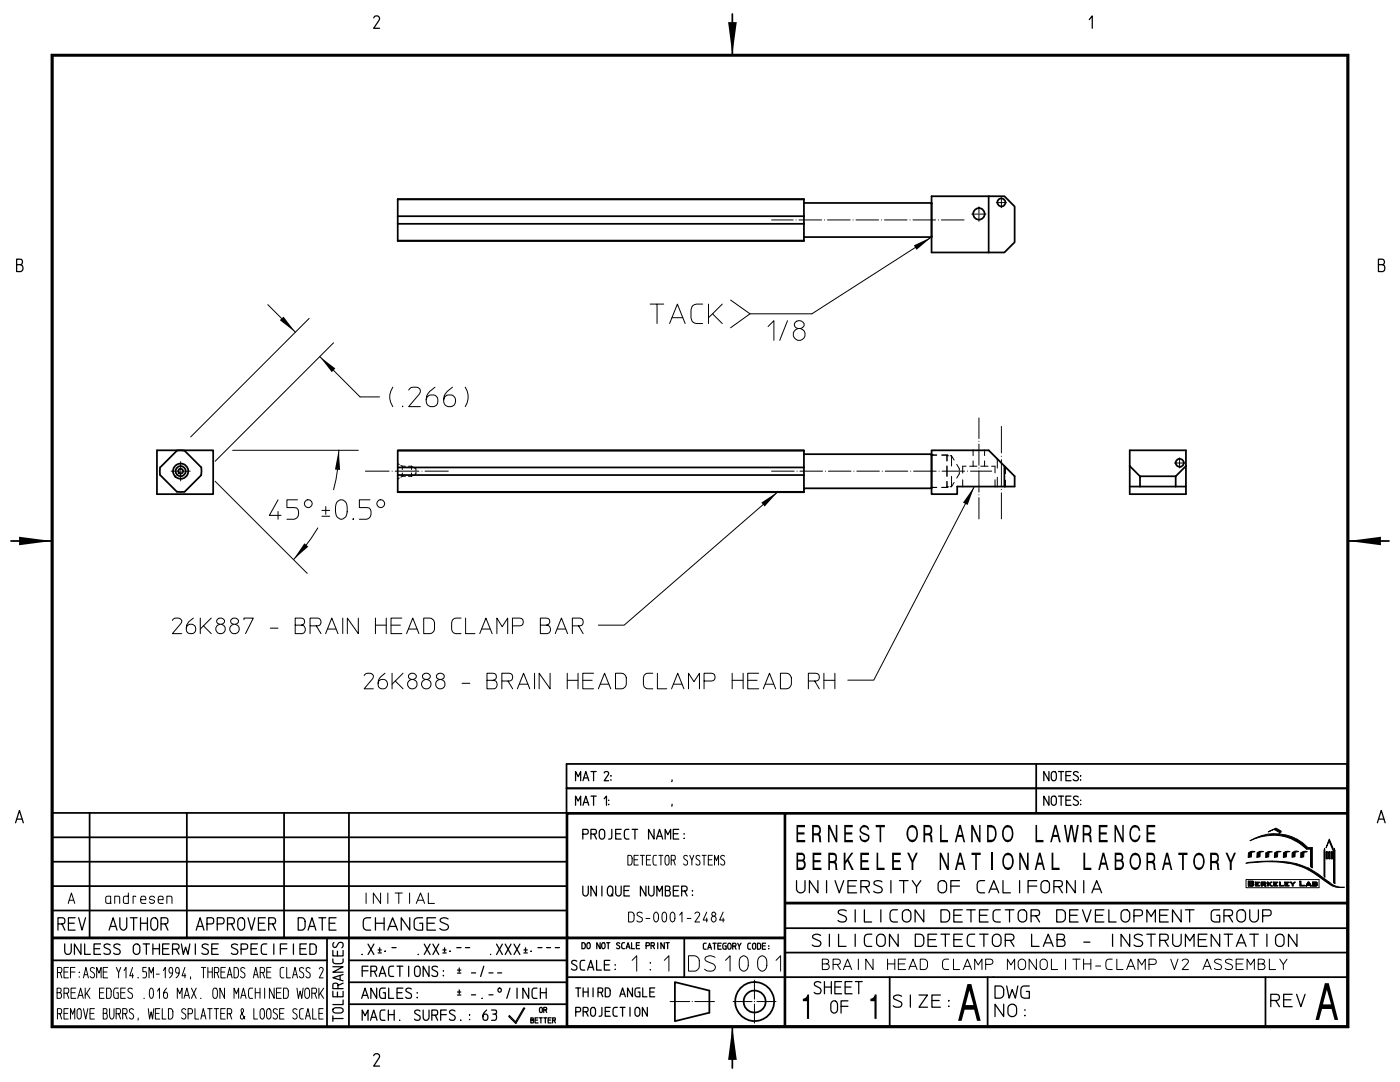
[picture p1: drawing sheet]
<svg xmlns="http://www.w3.org/2000/svg" width="279mm" height="216mm" viewBox="0 0 279 216" stroke-linecap="round" stroke-linejoin="round" font-family="sans-serif">
<g fill="#000">
<path d="M145.3 4.4h1.7l-.8 6.5z" fill-rule="evenodd"/>
<path d="M182.4 49l3.5-1.7-3 2.5z" fill-rule="evenodd"/>
<path d="M55.8 63.9l.8-.7 2.3 3.1z" fill-rule="evenodd"/>
<path d="M63.8 71.2l3.1 2.3-.7 .8z" fill-rule="evenodd"/>
<path d="M67.6 89.9l.3 3.9-1-.1z" fill-rule="evenodd"/>
<path d="M151.9 100.3l3.3-2.2-2.6 3z" fill-rule="evenodd"/>
<path d="M194.5 97.1l-1.4 3.7-.9-.5z" fill-rule="evenodd"/>
<path d="M3.8 107.1l6.5 .8-6.5 .9z" fill-rule="evenodd"/>
<path d="M60.7 108.4l.8 .7-2.9 2.6z" fill-rule="evenodd"/>
<path d="M269.1 107.9l6.5-.8v1.7z" fill-rule="evenodd"/>
<path d="M159 170.1v3.5h1.1a1.32 1.32 0 0 0 .4-2 1.01 1.01 0 0 0-.4-1.5zM159.3 171.9v1.2h.8a.65 .65 0 0 0 .4-.6 .65 .65 0 0 0-.4-.6zM159.3 170.6v.9h.8a.49 .49 0 0 0 .3-.4 .49 .49 0 0 0-.3-.5z" fill-rule="evenodd"/>
<path d="M159 164.6h1.7v.5h-1.4v1h1.2v.4h-1.2v1.1h1.4v.5h-1.7z" fill-rule="evenodd"/>
<path d="M162.4 165.1v1.2h.6a.61 .61 0 0 0 .5-.6 .61 .61 0 0 0-.5-.6zM162.1 164.6h1a1.09 1.09 0 0 1 .4 1.9l.3 .4 .1 1.2h-.4l-.1-.7a.51 .51 0 0 0-.4-.7h-.6v1.4h-.3z" fill-rule="evenodd"/>
<path d="M162.2 170.1h1.7v.5h-1.4v1h1.3v.4h-1.3v1.1h1.4v.5h-1.7z" fill-rule="evenodd"/>
<path d="M165.2 164.6h.4l1.2 2.7v-2.7h.3v3.5h-.3l-1.2-2.7v2.7h-.4z" fill-rule="evenodd"/>
<path d="M165.6 170.6v1.2h.7a.62 .62 0 0 0 .4-.6 .62 .62 0 0 0-.4-.6zM165.3 170.1h1a1.09 1.09 0 0 1 .4 1.9l.3 .4 .1 1.2h-.3l-.1-.9a.43 .43 0 0 0-.5-.5h-.6v1.4h-.3z" fill-rule="evenodd"/>
<path d="M168.5 164.6h1.7v.5h-1.4v1h1.3v.4h-1.3v1.1h1.4v.5h-1.7z" fill-rule="evenodd"/>
<path d="M168.4 170.1h.3v1.7l1.2-1.7h.4l-1 1.4 1.1 2.1h-.4l-.9-1.8-.4 .6v1.2h-.3z" fill-rule="evenodd"/>
<path d="M171.9 164.9a.93 .93 0 0 1 1-.2 .93 .93 0 0 1 .6 .9h-.4a.64 .64 0 0 0-.7-.5 .64 .64 0 0 0-.5 .8l.9 .4a.87 .87 0 0 1 .7 1.1 .87 .87 0 0 1-1.2 .6l-.5-.3-.2-.3-.1-.6h.3a.71 .71 0 0 0 .6 .8 .71 .71 0 0 0 .8-.7l-.7-.3a.96 .96 0 0 1-.9-.7 .96 .96 0 0 1 .3-1z" fill-rule="evenodd"/>
<path d="M171.7 170.1h1.7v.5h-1.4v1h1.3v.4h-1.3v1.1h1.5v.5h-1.8z" fill-rule="evenodd"/>
<path d="M174.9 170.1h.4v3h1.2v.5h-1.6z" fill-rule="evenodd"/>
<path d="M174.8 164.6h1.8v.5h-.7v3h-.4v-3h-.7z" fill-rule="evenodd"/>
<path d="M178 170.1h1.8v.5h-1.4v1h1.2v.4h-1.2v1.1h1.4v.5h-1.8z" fill-rule="evenodd"/>
<path d="M181.6 164.7a2.08 2.08 0 0 0 .2 3.3 1.04 1.04 0 0 0 1.3-.9 1.88 1.88 0 0 0-1-2.5zM181.6 165.2a1.74 1.74 0 0 0 .2 2.3 .86 .86 0 0 0 1.1-1 1.01 1.01 0 0 0-.9-1.4z" fill-rule="evenodd"/>
<path d="M181 170.1h.4l.7 1.6 .7-1.6h.4l-.9 2v1.5h-.4v-1.5z" fill-rule="evenodd"/>
<path d="M184.6 165.1v1.2h.7a.62 .62 0 0 0 .4-.6 .62 .62 0 0 0-.4-.6zM184.3 164.6h1a1.09 1.09 0 0 1 .4 1.9l.3 .4 .2 1.2h-.4l-.1-.7a.51 .51 0 0 0-.5-.7h-.6v1.4h-.3z" fill-rule="evenodd"/>
<path d="M187.5 170.1h.4l1.2 2.7v-2.7h.3v3.5h-.3l-1.3-2.7v2.7h-.3z" fill-rule="evenodd"/>
<path d="M187.6 164.6h.3v3h1.3v.5h-1.6z" fill-rule="evenodd"/>
<path d="M191.4 164.6l-.9 3.5h.4l.2-1.1h.9l.3 1.1h.3l-.8-3.5zM191.6 165.2l-.4 1.4h.8z" fill-rule="evenodd"/>
<path d="M191.5 170.1l-.9 3.5h.3l.3-1.1h.9l.3 1.1h.3l-.9-3.5zM191.6 170.7l-.3 1.4h.7z" fill-rule="evenodd"/>
<path d="M193.8 164.6h.4l1.2 2.7v-2.7h.3v3.5h-.3l-1.3-2.7v2.7h-.3z" fill-rule="evenodd"/>
<path d="M193.9 170.1h1.8v.5h-.8v3h-.3v-3h-.7z" fill-rule="evenodd"/>
<path d="M197 164.6v3.5a1.64 1.64 0 0 0 1.4-.3 2.26 2.26 0 0 0-.2-3.1zM197.3 165.1v2.5a1.04 1.04 0 0 0 1.1-.3 1.04 1.04 0 0 0 .2-1.1 .97 .97 0 0 0-1.3-1.1z" fill-rule="evenodd"/>
<path d="M200.6 164.7a2.14 2.14 0 0 0 .2 3.3 1.04 1.04 0 0 0 1.3-.9 1.88 1.88 0 0 0-.9-2.5zM200.7 165.2a1.74 1.74 0 0 0 .1 2.3 .76 .76 0 0 0 1.1-.7 1.41 1.41 0 0 0-.5-1.7z" fill-rule="evenodd"/>
<path d="M200.6 170.4a2.12 2.12 0 0 0 .3 3.1 .99 .99 0 0 0 1.3-.8 1.91 1.91 0 0 0-.9-2.6zM200.7 170.7a1.7 1.7 0 0 0 .2 2.4 .83 .83 0 0 0 .9-.2 .83 .83 0 0 0 .2-.9 1.01 1.01 0 0 0-.9-1.4z" fill-rule="evenodd"/>
<path d="M203.4 170.1h.3l1.3 2.7v-2.7h.3v3.5h-.4l-1.2-2.7v2.7h-.3z" fill-rule="evenodd"/>
<path d="M206.7 164.6h.3v3h1.2v.5h-1.5z" fill-rule="evenodd"/>
<path d="M207.3 170.1l-.8 3.5h.3l.3-1.1h.9l.2 1.1h.4l-.9-3.5zM207.5 170.7l-.3 1.4h.7z" fill-rule="evenodd"/>
<path d="M209.9 170.1h.3v3h1.3v.5h-1.6z" fill-rule="evenodd"/>
<path d="M210.5 164.6l-.9 3.5h.3l.3-1.1h.9l.2 1.1h.4l-.9-3.5zM210.6 165.2l-.3 1.4h.7z" fill-rule="evenodd"/>
<path d="M212.3 164.6h.4l.4 2.7 .5-2.7h.4l.5 2.7 .4-2.7h.4l-.6 3.5h-.4l-.5-3-.5 3h-.4z" fill-rule="evenodd"/>
<path d="M216.2 170.1h.4v3h1.2v.5h-1.6z" fill-rule="evenodd"/>
<path d="M216.4 165.1v1.2h.6a.62 .62 0 0 0 .5-.6 .62 .62 0 0 0-.5-.6zM216.1 164.6h1a1.09 1.09 0 0 1 .4 1.9l.3 .4 .1 1.2h-.4l-.1-1.2-.4-.2h-.6v1.4h-.3z" fill-rule="evenodd"/>
<path d="M220 170.1l-.8 3.5h.3l.3-1.1h.9l.2 1.1h.4l-.9-3.5zM220.2 170.7l-.3 1.4h.7z" fill-rule="evenodd"/>
<path d="M219.3 164.6h1.7v.5h-1.4v1h1.3v.4h-1.3v1.1h1.5v.5h-1.8z" fill-rule="evenodd"/>
<path d="M222.4 164.6h.3l1.3 2.7v-2.7h.3v3.5h-.4l-1.2-2.7v2.7h-.3z" fill-rule="evenodd"/>
<path d="M222.5 170.1v3.5h1.1a1.26 1.26 0 0 0 .4-2 1.01 1.01 0 0 0-.4-1.5zM222.8 171.9v1.2h.8a.63 .63 0 0 0 .4-.6 .63 .63 0 0 0-.4-.6zM222.8 170.6v.9h.8a.49 .49 0 0 0 .3-.4 .49 .49 0 0 0-.3-.5z" fill-rule="evenodd"/>
<path d="M226 170.4a2.12 2.12 0 0 0 .3 3.1 .99 .99 0 0 0 1.3-.8 1.91 1.91 0 0 0-.9-2.6zM226.1 170.7a1.65 1.65 0 0 0 .2 2.4 .83 .83 0 0 0 .9-.2 .83 .83 0 0 0 .2-.9 1.01 1.01 0 0 0-.9-1.4z" fill-rule="evenodd"/>
<path d="M226 164.7a1.07 1.07 0 0 1 1.6 1l-.3 .1a.76 .76 0 0 0-.9-.7 .76 .76 0 0 0-.7 .8 1.48 1.48 0 0 0 .5 1.6 .77 .77 0 0 0 1.1-.8h.3a1.16 1.16 0 0 1-1.4 1.3 2.14 2.14 0 0 1-.2-3.3z" fill-rule="evenodd"/>
<path d="M229.1 170.6v1.2h.7a.61 .61 0 0 0 .5-.6 .61 .61 0 0 0-.5-.6zM228.8 170.1h1.1a1.13 1.13 0 0 1 .4 1.9l.2 .4 .2 1.2h-.4l-.1-.9a.42 .42 0 0 0-.5-.5h-.6v1.4h-.3z" fill-rule="evenodd"/>
<path d="M228.8 164.6h1.7v.5h-1.3v1h1.2v.4h-1.2v1.1h1.4v.5h-1.8z" fill-rule="evenodd"/>
<path d="M232.7 170.1l-.8 3.5h.3l.3-1.1h.9l.2 1.1h.4l-.9-3.5zM232.9 170.7l-.3 1.4h.7z" fill-rule="evenodd"/>
<path d="M235.2 170.1h1.8v.5h-.7v3h-.4v-3h-.7z" fill-rule="evenodd"/>
<path d="M238.7 170.4a2.12 2.12 0 0 0 .3 3.1 .99 .99 0 0 0 1.3-.8 2.22 2.22 0 0 0-.6-2.4l-.5-.2zM238.8 170.7a1.74 1.74 0 0 0 .2 2.4 .94 .94 0 0 0 1-.4 .94 .94 0 0 0 .1-1 .84 .84 0 0 0-.3-.9 .84 .84 0 0 0-1-.1z" fill-rule="evenodd"/>
<path d="M241.9 170.6v1.2h.6a.61 .61 0 0 0 .5-.6 .61 .61 0 0 0-.5-.6zM241.5 170.1h1.1a1.09 1.09 0 0 1 .4 1.9 1.15 1.15 0 0 1 .3 1.2l.1 .4h-.4l-.1-.7a.51 .51 0 0 0-.5-.7h-.5v1.4h-.4z" fill-rule="evenodd"/>
<path d="M244.6 170.1h.4l.6 1.6 .7-1.6h.4l-.9 2v1.5h-.4v-1.5z" fill-rule="evenodd"/>
<path d="M249.2 170.2a1.03 1.03 0 0 1 1.2-.2l-.6 .1-.1 .9-.6 .1z" fill-rule="evenodd"/>
<path d="M250.5 176h.9v.1h-.7v.2h.4v.2h-.4v.2h.7v.1h-.9z" fill-rule="evenodd"/>
<path d="M251 170l.7-.2 .4 .1-.6 .1v1l-.7 .1z" fill-rule="evenodd"/>
<path d="M252.6 170.2a1.2 1.2 0 0 1 1.3-.2l-.6 .1-.1 .9-.6 .1z" fill-rule="evenodd"/>
<path d="M252.9 176h.3v.3l.4-.3h.3l-.6 .4 .7 .4h-.4l-.4-.3v.3h-.3z" fill-rule="evenodd"/>
<path d="M254.2 176h.8v.1h-.6v.2h.3v.2h-.3v.2h.6v.1h-.8z" fill-rule="evenodd"/>
<path d="M255.3 176h.3v.7h.6v.1h-.9z" fill-rule="evenodd"/>
<path d="M254.4 170.2a1.08 1.08 0 0 1 1.2-.3l-.6 .1v1l-.7 .1z" fill-rule="evenodd"/>
<path d="M253.1 166l1.5-.8 1.1 .6v.3l-.4 .2v-.2l-1.1-.6z" fill-rule="evenodd"/>
<path d="M256.4 176h.9v.1h-.7v.2h.4v.2h-.4v.2h.7v.1h-.9z" fill-rule="evenodd"/>
<path d="M256.2 170.2a1.12 1.12 0 0 1 1.2-.3l-.6 .1-.1 1-.6 .1z" fill-rule="evenodd"/>
<path d="M257.5 176h.2l.3 .3 .3-.3h.2l-.4 .5v.3h-.2v-.3z" fill-rule="evenodd"/>
<path d="M249.5 167.7a9.3 9.3 0 0 1 11.5 1.4h.9v4.1l-.4-.3v-3.5h-.8a9.5 9.5 0 0 0-11.2-1.7z" fill-rule="evenodd"/>
<path d="M257.9 170.1a1.2 1.2 0 0 1 1.2-.2l-.6 .1-.1 1-.6 .1z" fill-rule="evenodd"/>
<path d="M259.4 175.8h.2v.8h.7v.2h-.9z" fill-rule="evenodd"/>
<path d="M259.6 170.2a1.05 1.05 0 0 1 1.2-.2l-.6 .1v.9l-.6 .1z" fill-rule="evenodd"/>
<path d="M248.7 172.3a21.7 21.7 0 0 1 12 .8 22.7 22.7 0 0 1 4.9 3.3 4.4 4.4 0 0 0 2.7 .7 4.5 4.5 0 0 1-3.9-1.2 18.5 18.5 0 0 0-4.6-2.9 21.8 21.8 0 0 0-10.1-.8z" fill-rule="evenodd"/>
<path d="M264.3 169.3l.1 5.7-.2-.2z" fill-rule="evenodd"/>
<path d="M264.6 170l.1-.1 .2 .1-.1 1.4-.2-.1z" fill-rule="evenodd"/>
<path d="M265.1 170l.2-.1 .1 .1-.1 1.4-.2-.1z" fill-rule="evenodd"/>
<path d="M265.7 169.9l.2 .1-.1 1.4-.2-.1z" fill-rule="evenodd"/>
<path d="M265.3 167.4l.8 1.9-.1 .3-.7-1.8-.6 1.4z" fill-rule="evenodd"/>
<path d="M266.3 169.3l.1 .4v6.6l-.3-.2v-6.4z" fill-rule="evenodd"/>
<path d="M193.1 196.4l-1.9 7.3h.7l.6-2.2h1.9l.6 2.2h.7l-1.8-7.3zM193.5 197.6l-.8 3h1.6z" fill-rule="evenodd"/>
<path d="M264.4 196.2l-1.9 7.3h.7l.6-2.2h1.9l.6 2.2h.8l-1.9-7.3zM264.8 197.5l-.8 2.9h1.6z" fill-rule="evenodd"/>
<path d="M146.2 205l.8 6.5h-1.7z" fill-rule="evenodd"/>
<path d="M160.2 199.3l.6-.3 .3-.6h.4v4.9h-.5v-3.5h-.8z" fill-rule="evenodd"/>
<path d="M173.7 199.3l.6-.3 .3-.6h.3v4.9h-.4v-3.5h-.8z" fill-rule="evenodd"/>
</g>
<g fill="none" stroke="#000" stroke-width=".2">
<path d="M145.8 59.9l3.9 2.7M185.9 47.3l-23.9 15.3h-12.3M53.4 60.8l5.5 5.5M61.7 63.5l-23.6 23.7M63.8 71.2l8.1 8h3.8M66.6 68.4l-23.7 23.6M78.4 77.3a3.3 3.3 0 0 0 0 3.8M81.6 77.8a1.44 1.44 0 0 1 2.3 0l-.2 .8-2.1 2.5h2.3M86.8 77.3a2.91 2.91 0 0 0-1.7 2.9 1.22 1.22 0 0 0 1.6 .9 1.22 1.22 0 0 0 .6-1.9 1.22 1.22 0 0 0-1.9-.1l-.3 .7M90.3 77.3a2.91 2.91 0 0 0-1.8 2.9 1.2 1.2 0 0 0 1.9 .8 1.2 1.2 0 0 0 0-2 1.2 1.2 0 0 0-1.9 .8M92.9 77.3a3.5 3.5 0 0 1 0 3.8M129.8 60.7h1.3v3.9"/>
<path d="M131.1 60.7h1.4M133.6 64.6l1.6-3.9 1.5 3.9M134.1 63.4h2.2M140.2 60.7h-1.2a1.14 1.14 0 0 0-1.1 1.1 2.75 2.75 0 0 0 .4 2.5l.7 .3h1.2M141.4 60.7v3.9M142.2 62.6l-.8 .8M144.1 60.7l-1.9 1.9 1.9 2M149.7 62.6l-3.9 2.8M153.3 65.2l1.1-1.2v3.9M157.2 64l-1.6 3.9M158.7 64.3a1.01 1.01 0 0 1 1.1-.3 1.01 1.01 0 0 1 .7 1 1.02 1.02 0 0 1-1.1 .6 1.02 1.02 0 0 1-.9-1zM159.3 65.5a1.21 1.21 0 0 0-.8 1.9 1.21 1.21 0 0 0 2 0 1.21 1.21 0 0 0-.8-1.9"/>
<path d="M42.9 96l18.4 18.4M46.4 89.9h25.1M55.5 99.7l-1.7 3.1h2.3M59.4 99.7h-2.1v1.6l1.9 .1a1.35 1.35 0 0 1-.5 2.2h-1.4M67.6 89.8a31.6 31.6 0 0 1-1 7.9M73.8 99.7h-2.1v1.6l2 .1a1.35 1.35 0 0 1-.5 2.2h-1.5M80.3 81l.1 .1zM155.2 98.1l-30.6 26.6h-5.2M189 97.3h.1M189 90.8h.1M189 90.8v.1M189 97.1v.2"/>
<path d="M194.5 97.1l-20.1 38.6h-5.2M55.5 102.1v1.5M63.4 105.3a32.1 32.1 0 0 1-4.8 6.4M64.2 103h1.6M64.2 101.8h1.6M65 101.1v1.5M67.2 100.2a1.16 1.16 0 0 1 1.5-.4 1.16 1.16 0 0 1 .6 1.4 2.04 2.04 0 0 1-.8 2.3 1.19 1.19 0 0 1-1.5-1.4v-.9zM70.4 103.5l.2 .1zM34.4 123.8a1.14 1.14 0 0 1 1.9 0l-.2 .6-1.7 2h1.9M38.6 123.3a2.03 2.03 0 0 0-1.2 2.9 .96 .96 0 0 0 1.5-.1 .96 .96 0 0 0-.4-1.4 .96 .96 0 0 0-1.3 .6M40 123.3v3.1M40.6 124.9l-.6 .6"/>
<path d="M42.2 123.3l-1.6 1.6 1.6 1.5M43.4 123.6a.81 .81 0 0 1 .9-.2 .81 .81 0 0 1 .5 .7 .81 .81 0 0 1-.9 .5 .81 .81 0 0 1-.6-.8zM43.9 124.6a.96 .96 0 0 0-.7 1.4 .96 .96 0 0 0 1.6 0 .96 .96 0 0 0-.6-1.4M46.2 123.6a.81 .81 0 0 1 .9-.2 .81 .81 0 0 1 .5 .7 .81 .81 0 0 1-.9 .5 .81 .81 0 0 1-.7-.8zM46.6 124.6a.96 .96 0 0 0-.6 1.4 .96 .96 0 0 0 1.6 0 .96 .96 0 0 0-.6-1.4M48.7 123.6v-.3h1.9l-1.6 3.1M53.9 125.3h1.6M58.9 124.7h1.2a.87 .87 0 0 1 .8 .8 .87 .87 0 0 1-.6 .9h-1.4v-3.1h1.2a.71 .71 0 0 1 .7 .7 .71 .71 0 0 1-.7 .7M61.9 124.9v1.5M63.1 124.9h-1.2v-1.6h1.5a.79 .79 0 0 1 .7 .9 .79 .79 0 0 1-1 .7l1 1.5M65 126.4l1.2-3.1 1.3 3.1M65.4 125.5h1.7"/>
<path d="M68.4 123.3v3.1M71.5 123.3v3.1l-2.2-3.1v3.1M72.7 134.8a.99 .99 0 0 1 1-.5 .99 .99 0 0 1 .8 .8l-1.8 2.3h1.8M74.9 123.3v3.1M74.9 124.7h2.2M76.8 134.3a2.06 2.06 0 0 0-1.1 2.9 .96 .96 0 0 0 1.5-.1 .96 .96 0 0 0-.4-1.4 .96 .96 0 0 0-1.3 .6M77.1 123.3v3.1M78 124.7h1.9M78.2 134.3v3.1M78.9 135.9l-.7 .6M80.2 123.3h-2.2v3.1h2.2M80.4 134.3l-1.5 1.6 1.5 1.5"/>
<path d="M81.1 126.4l1.3-3.1 1.2 3.1M81.5 125.5h1.7M81.7 134.6a.81 .81 0 0 1 .9-.2 .81 .81 0 0 1 .5 .7 .81 .81 0 0 1-.9 .5 .81 .81 0 0 1-.7-.8zM82.1 135.6a.96 .96 0 0 0-.6 1.4 .96 .96 0 0 0 1.6 0 .96 .96 0 0 0-.7-1.4M84.5 134.6a.81 .81 0 0 1 .8-.2 .81 .81 0 0 1 .6 .7 .81 .81 0 0 1-.9 .5 .81 .81 0 0 1-.7-.8zM84.6 123.3h1.2l.7 .4a2.7 2.7 0 0 1 .1 2.1l-.5 .6h-1.5zM84.9 135.6a.96 .96 0 0 0-.6 1.4 .96 .96 0 0 0 1.6 0 .96 .96 0 0 0-.7-1.4M87.2 134.6a.75 .75 0 0 1 1-.2 .75 .75 0 0 1 .3 1l-.5 .2a.65 .65 0 0 1-.7-.2 .65 .65 0 0 1-.1-.8zM87.7 135.6a.96 .96 0 0 0-.6 1.4 .96 .96 0 0 0 1.6 0 .96 .96 0 0 0-.7-1.4M92 123.3l-1.3 .1a.95 .95 0 0 0-.6 .9l.1 1.5a.84 .84 0 0 0 .8 .6h1M92.2 136.3h1.6M92.9 123.3v3.1h1.9"/>
<path d="M95.7 126.4l1.3-3.1 1.2 3.1M96.1 125.5h1.7M97.2 135.7h1.2a.87 .87 0 0 1 .8 .8 .87 .87 0 0 1-.6 .9h-1.4v-3.1h1.2a.71 .71 0 0 1 .7 .7 .71 .71 0 0 1-.7 .7M99.2 126.4v-3.1l1 1.8 1.1-1.8v3.1M100.2 135.9v1.5M101.4 135.9h-1.2v-1.6h1.4a.79 .79 0 0 1 .7 .9 .79 .79 0 0 1-.9 .7l.9 1.5M102.3 124.9h1.4a.78 .78 0 0 0 .7-.8 .78 .78 0 0 0-.7-.8h-1.4v3.1M103.3 137.4l1.2-3.1 1.2 3.1M103.6 136.5h1.7M106.7 134.3v3.1M107.8 124.7h1.3a.87 .87 0 0 1 .8 .8 .87 .87 0 0 1-.6 .9h-1.5v-3.1h1.2a.71 .71 0 0 1 .7 .7 .71 .71 0 0 1-.6 .7M109.8 134.3v3.1l-2.2-3.1v3.1"/>
<path d="M110.8 126.4l1.2-3.1 1.3 3.1M111.2 125.5h1.7M113.2 134.3v3.1M113.2 135.7h2.2M114.2 124.9v1.5M115.4 134.3v3.1M115.5 124.9h-1.3v-1.6h1.5a.78 .78 0 0 1 .7 .9 .78 .78 0 0 1-.9 .7l.9 1.5M116.3 135.7h1.9M118.5 134.3h-2.2v3.1h2.2M119.4 137.4l1.2-3.1 1.3 3.1M119.8 136.5h1.7M122.8 134.3h1.3l.7 .4a2.52 2.52 0 0 1 .1 2.1l-.5 .6h-1.6z"/>
<path d="M130.3 134.3l-1.4 .1a.85 .85 0 0 0-.5 .9v1.2a.86 .86 0 0 0 .9 .9h1M131.2 134.3v3.1h1.9M134 137.4l1.3-3.1 1.2 3.1M134.4 136.5h1.7M137.4 137.4v-3.1l1.1 1.7 1.1-1.7v3.1M140.5 135.9h1.5a.78 .78 0 0 0 .7-.8 .78 .78 0 0 0-.7-.8h-1.5v3.1M146.1 134.3v3.1M146.1 135.7h2.2M148.3 134.3v3.1M149.2 135.7h1.9M151.4 134.3h-2.2v3.1h2.2M152.3 137.4l1.3-3.1 1.2 3.1"/>
<path d="M152.7 136.5h1.7M155.8 134.3h1.2l.7 .4a2.16 2.16 0 0 1 .1 2.1l-.5 .6h-1.5zM161.3 135.9v1.5M162.6 135.9h-1.3v-1.6h1.5a.78 .78 0 0 1 .7 .9 .78 .78 0 0 1-.9 .7l.9 1.5M164.4 134.3v3.1M164.4 135.7h2.2M166.6 134.3v3.1M13.8 179.6h.9M22.1 179.9a.51 .51 0 0 1-.5 .4 .51 .51 0 0 1-.5-.4l.1-.9 .9-.2v1.4l.1 .1M25.6 178.2v2.1l-.8-.1-.2-.4 .1-.8 .3-.2h.6M27.1 178.9l-.5-.1v1.5M28.1 179.5h1a.53 .53 0 0 0-.4-.7 .53 .53 0 0 0-.6 .4v.6l.2 .4 .8 .1"/>
<path d="M30.8 179.1a.47 .47 0 0 0-.6-.3 .47 .47 0 0 0-.2 .7l.7 .1a.46 .46 0 0 1-.2 .7 .46 .46 0 0 1-.7-.3M31.6 179.5h1a.52 .52 0 0 0-.4-.7 .52 .52 0 0 0-.6 .4v.9l.2 .1 .8 .1M73.1 178.2v2.1M76 178.2v2.1l-1.5-2.1v2.1M77.4 178.2v2.1M78.8 178.2h.8v2.1M79.6 178.2h.7M81.7 178.2v2.1M83.4 179.6h1.1M85.5 178.2v2.1h1.2M125.3 170.7h.6l.2 .4v1.1l-.3 .4h-.5zM126.5 171.6h.7"/>
<path d="M127.4 170.7h-.9v1.9h.9M127.8 170.7h.4v1.9M128.2 170.7h.4M129 171.6h.7M129.9 170.7h-.9v1.9h.9M131 170.7h-.5l-.2 .5 .1 1.3 .6 .1M131.5 170.7h.4v1.9M131.9 170.7h.4M133 170.7h.3l.2 .4v.9a.43 .43 0 0 1-.4 .6 .43 .43 0 0 1-.4-.6v-.8zM133.9 171.6v1M134.4 171.6h-.5v-.9h.6a.52 .52 0 0 1 .3 .5 .52 .52 0 0 1-.4 .4l.4 1M137.2 170.9a.4 .4 0 0 0-.6-.2 .4 .4 0 0 0 0 .6l.5 .4a.48 .48 0 0 1 .1 .8 .48 .48 0 0 1-.8-.1"/>
<path d="M137.7 170.7l.4 .9v1M138.5 170.7l-.4 .9M139.7 170.9a.41 .41 0 0 0-.6-.2 .41 .41 0 0 0-.1 .6l.5 .4a.48 .48 0 0 1 .2 .8 .48 .48 0 0 1-.8-.1M140.1 170.7h.4v1.9M140.5 170.7h.4M141.4 171.6h.7M142.2 170.7h-.8v1.9h.8M142.6 172.6v-1.9l.4 1 .4-1v1.9M144.6 170.9a.41 .41 0 0 0-.6-.2 .41 .41 0 0 0 0 .6l.5 .4a.48 .48 0 0 1 .1 .7 .48 .48 0 0 1-.8 0M248.7 175.5h14.5v1.6h-14.5zM249.1 172.1l-.4 .2M249.1 176.3h1l.1 .3"/>
<path d="M249.1 176.8h.9M249.1 176.7h1.1M249.1 176.6h.2M249.1 176.5h.2M249.1 176.4h.2M249.1 176.4h1.1M249.1 176.2h1.1M249.1 176.2h.2M249.1 176.1h.2M249.1 176h1.1M249.1 175.9h1.1M249.1 175.9h1"/>
<path d="M249.3 176.4v.2h.9M249.3 176v.2M249.9 176.4l.1 .1-.1 .1M249.9 176l.1 .1-.1 .1M249.9 176.4h.3M250 176.6h.2M250 176.5h.2M250 176.2h.2M250 176.1h.2M250 175.8h-.9v1h.8M250 175.8l.2 .2M250.1 176.7h-1"/>
<path d="M250.1 176.2l-1 .1M250.2 176.6l-.3 .2M250.2 176l-.1 .3M250.4 169.9a1.21 1.21 0 0 0-1.2 .3l-.1 .9 .6-.1 .1-.9 .6-.1M250.5 176h.9v.1h-.7v.2h.4v.2h-.4v.2h.7v.1h-.9zM251.5 171.9l-2.4 .2M251.7 176.8h.2M251.7 176.7h.2M251.7 176.6h.2M251.7 176.5h.2M251.7 176.4h.9M251.7 176.3h.2"/>
<path d="M251.7 176.2h.2M251.7 176.1h.9M251.9 176.1v.3h.4l.2-.1-.1-.2M252.1 169.9l-.6 .1v1l-.7 .1 .1-.9a1.21 1.21 0 0 1 1.3-.3M252.1 176.5h.2M252.2 176.6h.2M252.2 176.6h.3M252.3 176.7h.2M252.3 176.7h.3M252.4 176.8h.3M252.4 171.9l-3.7 .3M252.4 176.2h.2"/>
<path d="M252.4 171.9h.5a19 19 0 0 1 6.7 1M252.4 176l.2 .1h-.9M252.4 176.3h.2M252.5 176h-.8v.8h.2v-.3l.5 .3h.3l-.4-.3M252.6 176.5h-.9M252.7 176.1l-.2 .4h-.2M252.9 176h.3v.3l.4-.3h.3l-.6 .4 .7 .4h-.4l-.4-.3v.3h-.3zM253.1 166l1.5-.8 1.1 .6v.3l-.4 .2v-.2l-1.1-.6zM253.9 170l-.6 .1-.1 .9-.6 .1v-.9M253.9 170a1.21 1.21 0 0 0-1.3 .2M254 171.8l2.4 .1M254 171.8l-2.5 .1"/>
<path d="M254.1 166.4a8.9 8.9 0 0 1 6.9 2.7M254.1 166.3a10.5 10.5 0 0 0-4.6 1.4 9.7 9.7 0 0 1 11.2 1.7M254.2 176h.8v.1h-.6v.2h.3v.2h-.3v.2h.6v.1h-.8zM255.3 176h.3v.7h.6v.1h-.9zM255.6 169.9l-.6 .1v1l-.7 .1 .1-.9a1.21 1.21 0 0 1 1.3-.3M256.2 170.2a1.17 1.17 0 0 1 1.2-.3l-.6 .1-.1 1-.6 .1zM256.4 176h.9v.1h-.7v.2h.4v.2h-.4v.2h.7v.1h-.9zM256.4 171.9l2.4 .5M257.5 176h.2l.3 .3 .3-.3h.2l-.4 .5v.3h-.2v-.3zM258.8 172.4l2.3 .8M259.2 169.9a1.21 1.21 0 0 0-1.3 .2l-.1 1 .6-.1 .1-1 .6-.1M259.4 175.8h.2v.8h.7v.2h-.9z"/>
<path d="M259.6 172.9l2.2 1.1M260.6 176.8h.2M260.7 176.7h.1M260.7 176.6h.9M260.7 176.5h.8M260.8 176.5h.7M260.8 176.4h.2M260.8 176.7h-.2M260.9 169.9a1.21 1.21 0 0 0-1.3 .3v.9l.6-.1v-.9l.6-.1M260.9 176.3h.2M260.9 176.2h.5M260.9 176.2h.4"/>
<path d="M260.9 176.5l.2-.4 .2 .4M261 169.1h.9v4.1l-.4-.3v-3.5h-.8M261 176.1h.3M261.1 176h.1l.5 .8h-.2l-.1-.2h-.5l-.3 .2zM261.1 176h.2M261.1 173.2l2.1 1.3 1.9 1.4M261.1 176.2l-.2 .1M261.2 176.2l.2 .1M261.2 176.4h.3M261.2 176.3h.2M261.3 176.4h.2M261.4 176.7h.3"/>
<path d="M261.5 176.8h.2M261.9 174l4 2.8M261.9 176.8h.8M261.9 176.7h.9M261.9 176.6h.2M261.9 176.5h.2M261.9 176.4h.8M261.9 176.3h.9M261.9 176.2h.2M261.9 176.1h.9M262.1 176.5v.2h.4M262.1 176.1v.2"/>
<path d="M262.6 176.5l.1 .1-.1 .1M262.6 176.1l.1 .1-.1 .1M262.6 176.3h.2M262.6 176.2h.2M262.6 176.6h.3M262.6 176.5h.3M262.7 176l.2 .1h-1M262.7 176h-.8v.8h.7l.3-.2h-.3M262.7 176.4l.2 .2M262.7 176.4h-.8M262.8 176.7h-.9M262.8 176.5h-.9"/>
<path d="M262.9 176.1l-.2 .3M264.3 169.3l.1 5.7-.2-.2zM264.9 170v1.3M264.9 170l-.1-.1-.1 .1-.1 1.3 .2 .1 .1-.1M265.1 170v1.3M265.2 175.9a4 4 0 0 0 3.1 1.2M265.2 170l.1-.1 .2 .1M265.2 171.3l.1 .1 .2-.1M265.3 167.4l.8 1.9-.1 .3-.7-1.8-.6 1.4zM265.4 170v1.3M265.6 170v1.3M265.7 170l.1-.1 .2 .1"/>
<path d="M265.7 171.3l.1 .1 .2-.1M265.9 176.7a4 4 0 0 0 2.4 .3M265.9 170v1.3M266.3 169.3l.1 .4v6.6l-.3-.2v-6.4zM11.4 198.1h.5a.65 .65 0 0 1 .1 1.1h-.6v-2h.5a.5 .5 0 0 1 .3 .4 .5 .5 0 0 1-.3 .5M11.5 194.1v1M12 194.1h-.5v-1.1h.6a.56 .56 0 0 1 .3 .6 .56 .56 0 0 1-.4 .5l.3 1M12.8 194h.7M12.8 198.2v1M13.3 198.2h-.5v-1h.6a.54 .54 0 0 1 .3 .5 .54 .54 0 0 1-.4 .5l.4 1M13.6 180.3l.7-2.1 .6 2.1M13.7 193h-.9v2.1h.9"/>
<path d="M14.1 194h.9M14.2 198.1h.8M15 193h-.9v2.1M15.1 197.2h-.9v2h.9M15.5 199.2l.6-2 .5 2M15.7 198.6h.7M15.8 194.9h.1M15.8 194h.1M16.7 195.1l.4-2.1 .5 2.1M16.8 194.5h.7M17 197.2v2M17.3 198.2l-.3 .4"/>
<path d="M18 197.2l-.7 1 .7 1M18.8 193.3a.43 .43 0 0 0-.6-.2 .43 .43 0 0 0 0 .7l.5 .3a.51 .51 0 0 1 .1 .8 .51 .51 0 0 1-.8-.1M19.3 195.1v-2.1l.5 1.2 .4-1.2v2.1M19.9 198.1h.7M20.6 194h.7M20.8 197.2h-.9v2h.9M21.3 197.2h.6l.3 .4v1l-.3 .6h-.6zM21.5 193h-.9v2.1h.9M22.9 180.3v-1.5h.7l.2 .2 .1 1.3M23.2 193l.5 1.1v1M23.6 197.2h-.7l-.2 .6 .1 1.2 .2 .2h.6v-1.1h-.3M24.1 193l-.4 1.1"/>
<path d="M24.1 198.1h.8M24.8 193.7l.4-.7v2.1M25 197.2h-.9v2h.9M26.4 197.3a.46 .46 0 0 0-.6-.1 .46 .46 0 0 0-.1 .7l.5 .3a.54 .54 0 0 1 .2 .9 .54 .54 0 0 1-.9-.1M26.5 193l-.6 1.7h.7M26.5 194.3v.8M27.6 195.1h.1M28.8 199.2h.1M29.2 193h-.7v.9h.6l.1 .4-.1 .8h-.6M29.7 195.1v-2.1l.5 1.2 .4-1.2v2.1M30 197.3l.2-.1a1.48 1.48 0 0 1 0 2 1.48 1.48 0 0 1-.2-1.9zM31.2 194.4h.6"/>
<path d="M31.4 197.8l.4-.6v2M32.6 193.7l.4-.7v2.1M33.2 197.2a1.38 1.38 0 0 0-.3 2 .63 .63 0 0 0 .6-.6 .63 .63 0 0 0-.6-.6l-.2 .1-.1 .4M33.3 180.3v-1.5l.9 .1 .1 .2v1.2M34.4 194.2h-.4a.62 .62 0 0 1-.3-.7 .62 .62 0 0 1 .5-.5 1.48 1.48 0 0 1-.4 2.1M35.4 199.2v-2l.5 1.1 .4-1.1v2M35.7 194.2h-.4a.62 .62 0 0 1-.3-.7 .62 .62 0 0 1 .5-.5 1.48 1.48 0 0 1-.4 2.1M36.7 199.2l.6-2 .5 2M36.9 193l-.6 1.7h.8M36.9 194.3v.8M36.9 198.6h.7M38 194.9v.4"/>
<path d="M38.2 197.2l1 2M39.2 197.2l-1 2M40.1 199.2h.1M40.2 193h.4v2.1M40.6 193h.5M41.5 193v2.1M41.5 194h.9M42.4 193v2.1M42.7 197.2h.4l.3 .4v1a.48 .48 0 0 1-.5 .6 .48 .48 0 0 1-.4-.6v-1zM42.8 194.1v1M43.3 194.1h-.5v-1.1h.6a.55 .55 0 0 1 .3 .6 .55 .55 0 0 1-.4 .5l.4 1M44.1 194h.7"/>
<path d="M44.8 197.2v2l-.9-2v2M45 193h-.9v2.1h.9M45.3 195.1l.5-2.1 .5 2.1M45.5 194.5h.7M46.7 193h.5l.4 .5v1.2l-.4 .4h-.5zM46.7 199.2v-2l.5 1.1 .4-1.1v2M48 199.2l.6-2 .5 2M48.2 198.6h.8M48.9 193.3a.44 .44 0 0 0-.7-.2 .44 .44 0 0 0 0 .7l.5 .3a.5 .5 0 0 1 .1 .8 .5 .5 0 0 1-.8-.1M50.4 197.2h-.6l-.2 .6 .1 1.2 .1 .2h.6M50.6 195.1l.4-2.1 .5 2.1M50.7 194.5h.7"/>
<path d="M50.9 197.2v2M50.9 198.1h1M51.9 197.2v2M51.9 194.1v1M52.4 194.1h-.5v-1.1h.6a.55 .55 0 0 1 .3 .6 .55 .55 0 0 1-.4 .5l.4 1M52.8 197.2v2M53.2 194h.8M54.1 193h-.9v2.1h.9M54.7 197.2v2l-.9-2v2M55.2 198.1h.8M56.1 197.2h-.9v2h.9M56.6 197.2h.7l.2 .4v1l-.2 .6h-.7z"/>
<path d="M56.7 193h-.5l-.3 .5 .1 1.3 .2 .3h.5M57.2 193v2.1h.8M58.4 195.1l.5-2.1 .5 2.1M58.5 194.5h.7M59.3 197.2l.2 2 .4-1.4 .3 1.4 .3-2M60.6 193.3a.44 .44 0 0 0-.6-.2 .44 .44 0 0 0-.1 .7l.5 .3a.5 .5 0 0 1 .2 .8 .5 .5 0 0 1-.8-.1M61 197.3a.47 .47 0 0 1 .6-.1 .47 .47 0 0 1 .2 .6v.8a.49 .49 0 0 1-.5 .6 .49 .49 0 0 1-.5-.6v-.8zM61.9 193.3a.43 .43 0 0 0-.6-.1 .43 .43 0 0 0-.1 .6l.5 .3a.5 .5 0 0 1 .2 .8 .5 .5 0 0 1-.8-.1M62.2 198.2v1M62.8 198.2h-.6v-1h.7a.56 .56 0 0 1 .3 .5 .56 .56 0 0 1-.4 .5l.4 1M63.6 197.2v2M63.7 193.4a.43 .43 0 0 1 .6-.3 .43 .43 0 0 1 .1 .7l-.7 1.3h.8"/>
<path d="M63.9 198.2l-.3 .4M64.6 197.2l-.7 1 .7 1M83.1 180.3l.8-2.1 .8 2.1M125.4 182l.8 .1 .3 .5a1.34 1.34 0 0 1-.1 1.2l-1 .2zM126.2 191.6l.9-.9v3.1M128.2 182.2a.55 .55 0 0 0-.7-.2 .55 .55 0 0 0-.3 .6l.8 .5a.56 .56 0 0 1 0 .9 .56 .56 0 0 1-.9-.3M128.9 183.3h.8M129.8 193.5h.1M129.8 192.2h.1M130.7 182.2l.3-.2a1.32 1.32 0 0 1 0 2h-.1a1.22 1.22 0 0 1-.2-1.8zM132.2 182.2a.41 .41 0 0 1 .5-.2 .41 .41 0 0 1 .3 .5v1a.42 .42 0 0 1-.4 .5 .42 .42 0 0 1-.4-.5zM132.6 191.6l.9-.9v3.1"/>
<path d="M133.9 182.2a.41 .41 0 0 1 .5-.2 .41 .41 0 0 1 .3 .5v1a.44 .44 0 0 1-.5 .5 .44 .44 0 0 1-.4-.5zM135.6 182.6l.5-.6v2M137.1 183.3h.8M137.4 190.7h1.2l.7 .4a2.25 2.25 0 0 1 .2 2.1l-.5 .5-1.6 .1zM138.7 182.3a.48 .48 0 0 1 .6-.3 .48 .48 0 0 1 .3 .7l-.9 1.3h.9M141 182l-.7 1.6h1M141 183.2v.8M142.3 182.8a.56 .56 0 0 0-.3 .7 .56 .56 0 0 0 .7 .4l.1-.2a.63 .63 0 0 0-.3-.9M142.7 191a1.34 1.34 0 0 0-2 .3l.3 .5 1.3 .5a.76 .76 0 0 1 .4 .9 .76 .76 0 0 1-.8 .6 1.36 1.36 0 0 1-1.3-.4M144.3 182l-.7 1.6h1M144.3 183.2v.8M144.8 191.6l.9-.9v3.1"/>
<path d="M147.7 191.1a.89 .89 0 0 1 1.2-.3 .89 .89 0 0 1 .4 1.1 1.62 1.62 0 0 1-.6 1.8 .93 .93 0 0 1-1.2-1.1v-.7zM151.4 191.1a.83 .83 0 0 1 .9-.4 .83 .83 0 0 1 .7 .7 1.84 1.84 0 0 1-.6 2.3 .94 .94 0 0 1-1.2-1.1l.1-1.2zM154.9 191.6l.9-.9v3.1M164.1 192.3h.9a.57 .57 0 0 1 .5 .6 .57 .57 0 0 1-.4 .6h-1v-2.1l1.1 .1a.48 .48 0 0 1 .2 .5 .48 .48 0 0 1-.4 .3M166.3 192.4v1.1M167.1 192.4h-.8v-1h1a.54 .54 0 0 1 .4 .6 .54 .54 0 0 1-.6 .4l.6 1.1M168.3 193.5l.9-2.1 .8 2.1M168.6 192.8h1.1M171.3 191.4v2.1M174.2 191.4v2.1l-1.4-2.1v2.1M177.1 191.4v2.1M177.1 192.3h1.5"/>
<path d="M178.6 191.4v2.1M179.3 192.3h1.3M180.8 191.4h-1.5v2.1h1.5M181.4 193.5l.8-2.1 .8 2.1M181.6 192.8h1.2M183.7 191.4h.8l.5 .4a1.49 1.49 0 0 1-.1 1.4l-.2 .2-1 .1zM189.3 191.4l-.8 .1-.4 .5 .1 1.2 .3 .2 .8 .1M190.3 191.4v2.1h1.2M192.2 193.5l.9-2.1 .8 2.1M192.5 192.8h1.1M194.5 193.5v-2.1l.7 1.1 .8-1.1v2.1M196.7 192.4h1a.53 .53 0 0 0 .5-.5 .53 .53 0 0 0-.5-.5h-1v2.1"/>
<path d="M201 193.5v-2.1l.8 1.1 .7-1.1v2.1M203.5 191.6a.73 .73 0 0 1 1.2 .4v.8a.75 .75 0 0 1-.8 .7 .75 .75 0 0 1-.7-.7v-.8zM206.8 191.4v2.1l-1.4-2.1v2.1M207.8 191.6a.73 .73 0 0 1 1.2 .4v.8a.73 .73 0 0 1-.7 .7 .73 .73 0 0 1-.7-.7v-1zM209.8 191.4v2.1h1.3M212.7 191.4v2.1M214.1 191.4h.7v2.1M214.8 191.4h.7M216.3 191.4v2.1M216.3 192.3h1.4M217.7 191.4v2.1M218.7 192.8h1"/>
<path d="M222 191.4l-.9 .1-.3 .2-.1 .3 .1 1.2 .3 .2 .9 .1M222.9 191.4v2.1h1.2M224.9 193.5l.8-2.1 .8 2.1M225.1 192.8h1.1M227.1 193.5v-2.1l.8 1.1 .7-1.1v2.1M229.3 192.4h1a.53 .53 0 0 0 .5-.5 .53 .53 0 0 0-.5-.5h-1v2.1M233.6 191.4l.8 2.1 .7-2.1M235.9 191.7a.66 .66 0 0 1 .7-.3 .66 .66 0 0 1 .6 .5l-1.3 1.6h1.3M240.1 193.5l.8-2.1 .8 2.1M240.3 192.8h1.2M243.7 191.6a.82 .82 0 0 0-1.3 .3l.2 .2 .9 .4a.57 .57 0 0 1 .2 .8 .57 .57 0 0 1-.8 .2l-.5-.3M245.9 191.6a.89 .89 0 0 0-1.3 .2v.2l1.1 .5a.57 .57 0 0 1 .2 .8 .57 .57 0 0 1-.8 .2l-.6-.3"/>
<path d="M246.7 192.3h1.2M248.1 191.4h-1.4v2.1h1.4M248.9 193.5v-2.1l.7 1.1 .7-1.1v2.1M251.1 192.3h.8a.57 .57 0 0 1 .6 .6 .57 .57 0 0 1-.5 .6h-.9v-2.1l1 .1a.48 .48 0 0 1 .2 .5 .48 .48 0 0 1-.4 .3M253.3 191.4v2.1h1.3M255.4 191.4l.7 1v1.1M256.9 191.4l-.8 1M11.5 202.3v1M12 202.3h-.5v-1h.5a.56 .56 0 0 1 .3 .5 .56 .56 0 0 1-.3 .5l.3 1M12.8 202.2h.7M13.6 201.3h-.8v2h.8M14.1 203.3v-2l.4 1.1 .4-1.1v2"/>
<path d="M15.5 201.5a.43 .43 0 0 1 .5-.2 .43 .43 0 0 1 .2 .6v.8a.46 .46 0 0 1-.4 .6 .46 .46 0 0 1-.4-.6zM16.7 201.3l.4 2 .4-2M18 202.2h.7M18.8 201.3h-.8v2h.8M20.6 202.2h.5a.69 .69 0 0 1 .1 1.1h-.6v-2h.5l.2 .2v.5l-.2 .2M21.9 201.3v1.4a.47 .47 0 0 0 .4 .6 .47 .47 0 0 0 .5-.6v-1.4M23.2 202.3v1M23.7 202.3h-.5v-1h.6a.55 .55 0 0 1 .3 .5 .55 .55 0 0 1-.4 .5l.4 1M24.5 202.3v1M25 202.3h-.5v-1h.6a.55 .55 0 0 1 .3 .5 .55 .55 0 0 1-.4 .5l.4 1M26.6 201.5a.43 .43 0 0 0-.6-.1 .43 .43 0 0 0 0 .6l.5 .4a.52 .52 0 0 1 .1 .7 .52 .52 0 0 1-.8 0M27.6 203.1l-.1 .5"/>
<path d="M29.6 201.3l.2 2 .4-1.4 .2 1.4 .3-2M31 202.2h.7M31.9 201.3h-.9v2h.9M32.4 201.3v2h.7M33.6 201.3h.7l.2 .4v1.2l-.4 .4h-.5zM37.1 201.5a.43 .43 0 0 0-.7-.1 .43 .43 0 0 0 0 .6l.5 .4a.52 .52 0 0 1 .1 .7 .52 .52 0 0 1-.8 0M37.5 202.3h.6a.59 .59 0 0 0 0-1h-.6v2M38.9 201.3v2h.8M40.1 203.3l.5-2 .5 2M40.3 202.7h.6M41.5 201.3h.4v2M41.9 201.3h.4"/>
<path d="M42.8 201.3h.4v2M43.2 201.3h.4M44.1 202.2h.7M44.9 201.3h-.8v2h.8M45.4 202.3v1M45.9 202.3h-.5v-1h.6a.55 .55 0 0 1 .3 .5 .55 .55 0 0 1-.4 .5l.3 1M48.9 202.8l-.4 .4-.3 .1a.52 .52 0 0 1-.2-.7l.6-.9-.2-.4-.2 .1v.5l.7 1.4M50.7 201.3v2h.7M52 201.4a.44 .44 0 0 1 .6 0 .44 .44 0 0 1 .2 .5v.8a.47 .47 0 0 1-.5 .6 .47 .47 0 0 1-.4-.6zM53.3 201.4a.44 .44 0 0 1 .6 0 .44 .44 0 0 1 .2 .5v.8a.47 .47 0 0 1-.5 .6 .47 .47 0 0 1-.4-.6zM55.4 201.5a.44 .44 0 0 0-.7-.1 .44 .44 0 0 0-.1 .6l.6 .4a.51 .51 0 0 1 .1 .7 .51 .51 0 0 1-.8 0M55.8 202.2h.8"/>
<path d="M56.7 201.3h-.9v2h.9M59.3 201.5a.44 .44 0 0 0-.7-.1 .44 .44 0 0 0 0 .6l.5 .4a.51 .51 0 0 1 .1 .7 .51 .51 0 0 1-.8 0M60.5 201.3h-.4l-.3 .4v1.4l.3 .2h.4M61 203.3l.5-2 .4 2M61.1 202.7h.7M62.4 201.3v2h.7M63.6 202.2h.8M64.5 201.3h-.9v2h.9"/>
<circle cx="61.5" cy="100.5" r=".78"/>
<circle cx="76" cy="100.5" r=".78"/>
<circle cx="142.4" cy="182.4" r=".41"/>
</g>
<path d="M34.1 94h3.9M36.1 92.1v3.9" fill="none" stroke="#000" stroke-width=".2" stroke-dasharray="1.7 .2 0 .2"/>
<path d="M72.9 94h16.6" fill="none" stroke="#000" stroke-width=".2" stroke-dasharray="4.7 .6 0 .6"/>
<path d="M192.4 43.9h-38.4M154 94h43.9" fill="none" stroke="#000" stroke-width=".2" stroke-dasharray="4.5 .6 0 .6"/>
<path d="M189 97.3h-3.1M189 90.8h-3.1M189 90.9v3.1M189 94v3.1M189.9 97.1l1.6-2.6M191.5 93.5l-1.6-2.6" fill="none" stroke="#000" stroke-width=".2" stroke-dasharray="1 1"/>
<path d="M80.3 93l-.9-.5M80.3 95l-.9 .6M82.1 95l.9-.5M83 93.6l-.9-.6M83 93.6v.9M189 97.1h.9M189.9 90.9h-.9M191.5 94.5v-1" fill="none" stroke="#000" stroke-width=".2" stroke-dasharray=".3 .3"/>
<path d="M80.3 93h1.8M82.1 95h-1.8" fill="none" stroke="#000" stroke-width=".2" stroke-dasharray=".6 .6"/>
<path d="M80.3 93v2M82.1 95v-2M194.2 93h-2.1M196.5 93h2.1" fill="none" stroke="#000" stroke-width=".2" stroke-dasharray=".7 .7"/>
<path d="M195.4 103.5v-20.1" fill="none" stroke="#000" stroke-width=".2" stroke-dasharray="4.2 .5 0 .5"/>
<path d="M199.8 85.1v18.4" fill="none" stroke="#000" stroke-width=".2" stroke-dasharray="5.3 .7 0 .7"/>
<path d="M192.1 93v4.1M198.6 97.1v-4.1" fill="none" stroke="#000" stroke-width=".2" stroke-dasharray="1.4 1.4"/>
<path d="M189.9 90.9v6.2" fill="none" stroke="#000" stroke-width=".2" stroke-dasharray="2.1 2.1"/>
<path d="M199 97.1v-5.5" fill="none" stroke="#000" stroke-width=".2" stroke-dasharray="1.8 1.8"/>
<path d="M200.7 93.2v3.9" fill="none" stroke="#000" stroke-width=".2" stroke-dasharray="1.3 1.3"/>
<path d="M194.2 93v-3.1M196.5 89.9v3.1" fill="none" stroke="#000" stroke-width=".2" stroke-dasharray="1.1 1.1"/>
<path d="M196.5 93h-2.3" fill="none" stroke="#000" stroke-width=".2" stroke-dasharray=".8 .8"/>
<path d="M198.8 40.4h2M199.8 41.5v-2.1M234.4 92.4h2M235.4 93.4v-2" fill="none" stroke="#000" stroke-width=".2" stroke-dasharray=".9 .1 0 .1"/>
<path d="M193.9 42.7h2.9M195.4 41.3v2.9" fill="none" stroke="#000" stroke-width=".2" stroke-dasharray="1.3 .2 0 .2"/>
<path d="M154.9 199.8h-8.6M150.6 204.2v-8.6" fill="none" stroke="#000" stroke-width=".2" stroke-dasharray="3.8 .5 0 .5"/>
<path d="M142.6 199.8h-8.9" fill="none" stroke="#000" stroke-width=".2" stroke-dasharray="3.9 .5 0 .5"/>
<g fill="none" stroke="#000" stroke-width=".35">
<path d="M10.3 10.9h258.8v194.1h-258.8zM10.5 11.1h258.4v193.7h-258.4zM146.2 2.8v8.1M79.4 39.8h81M197.3 39.2h3.1l2.1 2v7.1l-2.1 2.1h-3.1M197.3 39.2h-11.4v11.2h11.4M197.3 39.2v11.2M79.4 43.1h81M79.4 44.7h81M160.4 40.5v-.8h-81v8.4h81l-81-.1M160.4 44.7v2.6h25.5M160.4 40.5v4.2"/>
<path d="M160.4 47.3v.7M160.4 40.5h25.5M31.3 89.9h11.2v8.7h-11.2zM35.3 89.9h1.5l3.4 3.4-.1 1.5-3.3 3.3M35.3 98.1h1.5M35.3 89.9l-3.3 3.3-.1 .8 .1 .8 3.3 3.3M79.4 93.3v1.5h81M79.4 94.8v3.4l81-.1M79.4 98.1h81M79.4 89.9h81M79.4 93.3h81M160.4 89.9h-81v3.4"/>
<path d="M160.4 89.9v7.5M160.4 90.6h25.5M185.9 97.3v.1h-25.5v.7M185.9 90.6v-.7h11.4l3.1 3.1v4.1M185.9 90.6v6.7M200.4 93l2.1 2v2.1h-11.5v1.5h-5.1v-1.3M225.5 93v5.6h11.2v-5.6M225.5 93v-3.1h11.2v3.1M225.5 97.1h11.2M225.5 93l2 2M234.6 95h-7.1v2.1M234.6 95v2.1"/>
<path d="M236.7 93l-2.1 2M2.2 107.9h8.1M269.1 107.9h8.1M113.1 152.4h155.8v4.9h-155.8zM113.1 157.3h155.8v4.9h-155.8zM206.8 152.4v9.8M10.5 162.2h258.4M10.5 167.1h102.6M10.5 171.9h102.6M10.5 176.8h102.6M17.9 162.2v24.8M37.3 162.2v24.8"/>
<path d="M56.7 162.2v24.8M69.6 162.2v24.8M113.1 162.2v24.8h-102.6M113.2 162.4h43.4v24.6h-43.4zM268.9 162.4h-112.2v17.7h112.2M10.5 187.3h102.6v17.5M10.5 191.6h54.8M10.5 181.7h102.6M65.3 187.3v17.5M69.6 187.3v17.5M69.6 196h43.5M69.6 191.6h43.5"/>
<path d="M113.2 187.3h43.4v17.5h-43.4zM113.2 195h43.4M134.7 196l6.9 1.7v4.4l-6.9 1.7zM136.6 187.3v7.7M156.7 195h112.2M156.7 190.1h112.2M156.7 185.2h112.2M177.6 195v9.8M197.1 195v9.8M252.6 195v9.8M268.9 180.3h-112.2v24.5M69.6 200.4h43.5"/>
<path d="M146.2 205v8.1"/>
<circle cx="195.4" cy="42.7" r="1.15"/>
<circle cx="199.9" cy="40.4" r=".81"/>
<circle cx="36" cy="94" r="1.53"/>
<circle cx="36.1" cy="94" r=".5"/>
<circle cx="36.1" cy="94" r="1.01"/>
<circle cx="235.4" cy="92.4" r=".81"/>
<circle cx="150.6" cy="199.9" r="3.9"/>
<circle cx="150.6" cy="199.9" r="2.21"/>
</g>
<circle cx="185.9" cy="90.8" r=".18" fill="#000"/>
<g fill="none" stroke="#000" stroke-width=".25">
<path d="M74.6 3.6a.59 .59 0 0 1 .8-.4 .59 .59 0 0 1 .2 .9l-1 1.5h1.1M217.4 3.9l.6-.7v2.4M3.3 52.8h.8a.75 .75 0 0 1 .5 .7 .75 .75 0 0 1-.4 .7h-.9v-2.5h.8a.57 .57 0 0 1 .4 .6 .57 .57 0 0 1-.4 .5M275.1 52.8h.8a.75 .75 0 0 1 .5 .7 .75 .75 0 0 1-.4 .7h-.9v-2.5h.7a.56 .56 0 0 1 .5 .5 .56 .56 0 0 1-.4 .6M114.9 155.8v-1.8l.5 1 .5-1v1.8M116.3 155.8l.6-1.8 .6 1.8M116.5 155.2h.8M117.9 154h.6v1.8M117.9 158.9h.6v1.8M118.5 154h.5M118.5 158.9h.5M120.6 154.2a.44 .44 0 0 1 .6-.2 .44 .44 0 0 1 .2 .6l-.8 1.2h.9"/>
<path d="M120.6 159.4l.4-.5v1.8M121.5 159.7h.1M121.9 155.6h.1M121.9 154.8h.1M134.1 155.6v.4M209.3 154v1.8l-1-1.8v1.8M209.3 158.9v1.8l-1-1.8v1.8M209.9 154.2a.51 .51 0 0 1 .6-.2 .51 .51 0 0 1 .3 .5v.7a.51 .51 0 0 1-.5 .6 .51 .51 0 0 1-.5-.6zM210 159a.51 .51 0 0 1 .5-.1 .51 .51 0 0 1 .3 .5v.7a.51 .51 0 0 1-.5 .6 .51 .51 0 0 1-.5-.6v-.7zM211.2 154h.6v1.8M211.2 158.9h.6v1.8M211.8 154h.5"/>
<path d="M211.8 158.9h.5M212.7 154.8h.9M212.7 159.7h.9M213.7 154h-1v1.8h1M213.7 158.9h-1v1.8h1M215.2 154.1a.47 .47 0 0 0-.6-.2 .47 .47 0 0 0-.2 .7l.6 .3a.53 .53 0 0 1 0 .8 .53 .53 0 0 1-.8-.2M215.2 159a.47 .47 0 0 0-.6-.2 .47 .47 0 0 0-.2 .7l.6 .3a.53 .53 0 0 1 0 .9 .53 .53 0 0 1-.8-.3M215.7 155.6h.1M215.7 154.8h.1M215.7 159.7h.1M3.1 164.2l.8-2.5 .8 2.5M3.4 163.4h1"/>
<path d="M114.9 160.7v-1.8l.5 .9 .5-.9v1.8M116.3 176.8v1.4a.55 .55 0 0 0 .6 .6 .55 .55 0 0 0 .5-.6v-1.4M116.3 166.4h.8a.49 .49 0 0 0 .3-.4 .49 .49 0 0 0-.3-.5h-.8v1.9M116.3 160.7l.6-1.8 .6 1.8M116.5 160.1h.8M117.9 166.4v1M118.6 166.4h-.7v-.9h.8a.48 .48 0 0 1 .3 .5 .48 .48 0 0 1-.4 .4l.4 1M119 176.8v2l-1.1-2v2M119.8 165.6a.54 .54 0 0 1 .6-.1 .54 .54 0 0 1 .3 .6v.8a.55 .55 0 0 1-.6 .5 .55 .55 0 0 1-.5-.5v-.8zM120.1 176.8v2M121.4 177.1a.52 .52 0 0 1 .6-.3 .52 .52 0 0 1 .3 .6 1.34 1.34 0 0 1-.2 1.2 .56 .56 0 0 1-.6 .1 .56 .56 0 0 1-.3-.5zM121.5 160.5h.1"/>
<path d="M122 178.4l.3 .4M122.1 165.5v1.6l-.2 .3h-.4M122.9 176.8v1.4a.55 .55 0 0 0 .5 .6 .55 .55 0 0 0 .6-.6v-1.4M122.9 166.4h.9M124 165.5h-1.1v1.9h1.1M124.5 177.7h.9M125.5 165.5h-.6l-.3 .6 .1 1.1 .2 .2h.6M125.6 176.8h-1.1v2h1.1M126.2 165.5h.5v1.9M126.7 165.5h.5M128.9 176.8v2l-1.1-2v2M129.4 176.8v1.4a.55 .55 0 0 0 .6 .6 .55 .55 0 0 0 .5-.6v-1.4"/>
<path d="M130.5 165.5v1.9l-1.1-1.9v1.9M131 167.4l.6-1.9 .7 1.9M131.1 178.8v-2l.5 1.1 .6-1.1v2M131.2 166.9h.9M132.8 167.4v-1.9l.5 1 .5-1v1.9M132.8 177.7h.6a.61 .61 0 0 1 .4 .5 .61 .61 0 0 1-.3 .6h-.7v-2h.5a.46 .46 0 0 1 .4 .4 .46 .46 0 0 1-.3 .5M134.1 160.5v.4M134.4 177.7h.9M134.4 166.4h.9M135.5 176.8h-1.1v2h1.1M135.5 165.5h-1.1v1.9h1.1M136 177.8v1"/>
<path d="M136.5 167.3h.1M136.5 166.4h.1M136.6 177.8h-.6v-1h.8a.5 .5 0 0 1 .3 .6 .5 .5 0 0 1-.5 .4l.5 1M138.2 178.6h.1M138.2 177.8h.1M159 175.7v1.7a.85 .85 0 0 0 .8 .8 .85 .85 0 0 0 .9-.8v-1.7M163.2 175.7v2.5l-1.7-2.5v2.5M165 175.7v2.5M166.7 175.7l.8 2.5 .9-2.5M169.2 176.8h1.5M171 175.7h-1.8v2.5h1.8M171.8 176.9v1.3"/>
<path d="M172.8 176.9h-1v-1.2h1.2a.61 .61 0 0 1 .5 .7 .61 .61 0 0 1-.7 .5l.7 1.3M176 176a1.09 1.09 0 0 0-1.6 .1l.1 .4 1.2 .5a.61 .61 0 0 1 .4 .7 .61 .61 0 0 1-.7 .5l-.7-.1-.3-.3M177.8 175.7v2.5M179.5 175.7h.8v2.5M180.3 175.7h.9M182.1 175.7l.8 1.2v1.3M183.8 175.7l-.9 1.2M187.5 175.9a.88 .88 0 0 1 1.4 .6v.9a.85 .85 0 0 1-.8 .8 .85 .85 0 0 1-.9-.8l.1-1.2zM189.8 176.8h1.7M191.5 175.7h-1.7v2.5M196.5 175.7h-.8l-.4 .2a1.77 1.77 0 0 0-.3 1.5l.2 .4 .2 .3 1.1 .1M197.3 178.2l1-2.5 1 2.5"/>
<path d="M197.7 177.4h1.3M200.2 175.7v2.5h1.4M203.5 175.7v2.5M205.2 176.8h1.7M206.9 175.7h-1.7v2.5M207.9 176a.87 .87 0 0 1 .9-.3 .87 .87 0 0 1 .6 .8v.9a.85 .85 0 0 1-.8 .8 .85 .85 0 0 1-.8-.8v-.9zM210.3 176.9v1.3M211.3 176.9h-1v-1.2h1.2a.61 .61 0 0 1 .5 .7 .61 .61 0 0 1-.7 .5l.7 1.3M214.6 175.7v2.5l-1.7-2.5v2.5M215.7 160.5h.1M216.3 175.7v2.5M217.9 178.2l1-2.5 1 2.5"/>
<path d="M218.2 177.4h1.3M274.9 164.2l.8-2.5 .7 2.5M275.1 163.4h1.1M11.6 184.4v1.2M12.4 184.4h-.8v-1.3h.9a.63 .63 0 0 1 .5 .7 .63 .63 0 0 1-.6 .6l.5 1.2M12.9 188.3v1.5a.65 .65 0 0 0 .7 .6 .65 .65 0 0 0 .6-.6v-1.5M13.7 184.2h1.1M15 183.1h-1.3v2.5h1.3M15.7 183.1l.7 2.5 .7-2.5M16.2 188.3v2.1l-1.3-2.1v2.1M16.9 188.3v2.1h1.1M18.8 189.3h1.1"/>
<path d="M20.1 188.3h-1.3v2.1h1.3M21.8 185.6l.8-2.5 .8 2.5M22 188.6a.7 .7 0 0 0-1.2 .2l.2 .3 .8 .3a.6 .6 0 0 1 .1 .9 .6 .6 0 0 1-.9 .1l-.3-.2M22 184.9h1.1M23.9 183.1v1.8a.69 .69 0 0 0 .7 .7 .69 .69 0 0 0 .7-.7v-1.8M24 188.6a.73 .73 0 0 0-1.3 .2l.2 .3 .8 .3a.55 .55 0 0 1 .2 .8 .55 .55 0 0 1-.7 .2l-.5-.2M26 183.1h.7v2.5M26.7 183.1h.7M26.7 188.6a.63 .63 0 0 1 .8-.2 .63 .63 0 0 1 .4 .6v.8a.65 .65 0 0 1-.6 .6 .65 .65 0 0 1-.7-.6zM28 183.1v2.5M28 184.2h1.4M28.6 188.3h.6v2.1"/>
<path d="M29.2 188.3h.6M29.4 183.1v2.5M30.3 183.3a.68 .68 0 0 1 .8-.1 .68 .68 0 0 1 .4 .7v1a.69 .69 0 0 1-.7 .7 .69 .69 0 0 1-.7-.7 1.81 1.81 0 0 1 .2-1.6zM30.5 188.3v2.1M30.5 189.3h1.3M31.8 188.3v2.1M32.1 184.4v1.2M32.5 189.3h1.1M32.9 184.4h-.8v-1.3h1a.63 .63 0 0 1 .4 .7 .63 .63 0 0 1-.6 .6l.6 1.2M33.8 188.3h-1.3v2.1h1.3M34.4 189.4v1M35.2 189.4h-.8v-1.1h.9a.53 .53 0 0 1 .4 .6 .53 .53 0 0 1-.5 .5l.5 1"/>
<path d="M36.2 188.3l.4 2.1 .4-1.4 .5 1.4 .4-2.1M39 188.3v2.1M39.2 185.6l.7-2.5 .8 2.5M39.4 184.9h1.1M41.3 184.4h.9a.66 .66 0 0 0 .5-.7 .66 .66 0 0 0-.5-.6h-.9v2.5M41.6 188.6a.7 .7 0 0 0-1.2 .2l.1 .3 .8 .3a.55 .55 0 0 1 .2 .8 .55 .55 0 0 1-.7 .2l-.5-.2M42.3 189.3h1.1M43.4 184.4h.9a.64 .64 0 0 0 .4-.7 .64 .64 0 0 0-.4-.6h-.9v2.5M43.6 188.3h-1.3v2.1h1.3M45.4 184.4v1.2M46.2 184.4h-.8v-1.3h.9a.63 .63 0 0 1 .5 .7 .63 .63 0 0 1-.6 .6l.6 1.2M47.4 188.6a.71 .71 0 0 0-1.2 .2l.2 .3 .8 .3a.6 .6 0 0 1 .1 .9 .6 .6 0 0 1-.8 .1l-.3-.2"/>
<path d="M47.7 183.3a.68 .68 0 0 1 .8-.1 .68 .68 0 0 1 .3 .7v1a.69 .69 0 0 1-.7 .7 .69 .69 0 0 1-.7-.7 1.81 1.81 0 0 1 .3-1.6zM48.1 189.4h.9a.54 .54 0 0 0 .4-.5 .54 .54 0 0 0-.4-.6h-.9v2.1M49.5 183.1l.7 2.5 .7-2.5M50.1 189.3h1.1M51.4 188.3h-1.3v2.1h1.3M51.6 184.2h1.1M53 183.1h-1.4v2.5h1.4M53.2 188.3l-.7 .1-.3 .2-.1 .4 .1 1.2 .3 .2h.7M53.6 184.4v1.2M54.4 184.4h-.8v-1.3h.9a.63 .63 0 0 1 .5 .7 .63 .63 0 0 1-.6 .6l.6 1.2M54.6 188.3v2.1M56 189.3h1.3"/>
<path d="M57.3 188.3h-1.3v2.1M58.6 188.3v2.1M59.5 183.1h.8l.6 .5v1.5l-.6 .5h-.8zM59.9 189.3h1.1M61.2 188.3h-1.3v2.1h1.3M61.5 185.6l.8-2.5 .7 2.5M61.7 184.9h1.1M61.8 188.3h.8l.5 .5v1l-.3 .6h-1zM63.6 183.1h.7v2.5M64.3 183.1h.7M65.7 184.2h1.2M66.4 197.8v1.1h2.1v-1.1"/>
<path d="M66.4 192.9h2.1l-2.1 1.1h2.1M66.4 191.3l.1 .7 .5 .3 1.2-.1 .2-.2 .1-.7M66.4 189.7v1h2.1v-1M66.6 188.1a.49 .49 0 0 0-.2 .7 .49 .49 0 0 0 .7 .1l.4-.7a.58 .58 0 0 1 .9 0 .58 .58 0 0 1-.2 .9M67.1 183.1h-1.4v2.5h1.4M67.3 189.8v.9M67.3 197.9v1M67.5 197.3h1M67.9 194.7v.8M68.5 199.5v.9h-2.1M68.5 196.2l-1 .4a.53 .53 0 0 0-.5-.4 .53 .53 0 0 0-.6 .3v.8h1.1v-.7M68.5 194.5l-2.1 .6 2.1 .6"/>
<path d="M72.2 199.2l.6-2 .7 2M72.2 190.5h.1M72.3 193.7h1.1M72.4 198.6h.9M73.4 192.8h-1.1v2M73.4 188.4l1.2 2.1M74 183.1h-.8l-.5 .2a1.81 1.81 0 0 0-.2 1.6l.1 .4 .3 .2 1.1 .1M74 193.8v1M74.6 188.4l-1.2 2.1M74.7 193.8h-.7v-1h.8a.52 .52 0 0 1 .4 .6 .52 .52 0 0 1-.5 .4l.5 1M74.9 183.1v2.5M74.9 184.2h1.8"/>
<path d="M75.2 197.2v2l-1.2-2v2M75.5 190.1h.6M75.5 189.5h.6M75.7 194.8l.6-2 .7 2M75.8 189.1v.8M75.9 194.2h.9M76.7 183.1v2.5M76.8 189.8h.1M76.9 197.2h-.8l-.4 .6v.8l.2 .5 1 .1v-1.1h-.4M77.4 185.6l1-2.5 .9 2.5M77.6 197.2v2h1M77.7 184.9h1.3"/>
<path d="M78.2 189.1h.9M78.6 192.8h-.7l-.3 .6v1.2l.3 .2h.7M79.2 192.8h.6v2M79.2 198.1h1M79.8 192.8h.6M80.4 197.2h-1.2v2h1.2M81.6 192.8v2M81.8 183.1v2.5l-1.7-2.5v2.5M82.1 197.3a.57 .57 0 0 0-.7-.1 .57 .57 0 0 0-.3 .6l.8 .4a.59 .59 0 0 1 .1 .9 .59 .59 0 0 1-.9 0l-.1-.1M82.9 192.9a.56 .56 0 0 1 .6-.1 .56 .56 0 0 1 .4 .6v.8a.57 .57 0 0 1-.6 .7 .57 .57 0 0 1-.6-.7v-.8zM83.3 199.1h.1M83.3 198.1h.1"/>
<path d="M83.5 190.5h.1M84.3 183.1h-1l-.5 .3-.1 1.5a.69 .69 0 0 0 .6 .7h1v-1.4h-.6M84.7 188.4l1.1 2.1M85.2 184.2h1.5M85.6 192.8v2l-1.1-2v2M85.8 188.4l-1.1 2.1M86.4 188.4l1.2 2.1M86.9 183.1h-1.7v2.5h1.7M87.3 193a.57 .57 0 0 0-.7-.2 .57 .57 0 0 0-.3 .6l.8 .5a.59 .59 0 0 1 .1 .8 .59 .59 0 0 1-.9 0l-.1-.1M87.6 188.4l-1.2 2.1M88.4 190.1h.6M88.4 189.5h.6"/>
<path d="M88.5 194.7h.1M88.5 193.7h.1M88.7 189.1v.8M89.4 183.4a1.09 1.09 0 0 0-1.6 .2l.3 .4 1 .4a.6 .6 0 0 1 .4 .7 .6 .6 0 0 1-.7 .5l-.6-.1-.4-.2M89.8 189.8h.1M91.2 189.1h.8M91.3 197.9h.7M91.3 194.2h.7M91.3 193.6h.7M91.3 198.5h.7M91.7 193.1v.9M91.7 197.5v.8"/>
<path d="M92.9 189.1h.8M94.1 194.1h.8M94.1 198.5h.8M96.2 199.2h.1M96.6 192.8l-.7 2M97.6 194.1h.8M97.6 198.5h.8M97.9 190.5h.1M99.1 188.4l1.2 2.1M99.3 194.1h.8M99.4 197.3a.37 .37 0 0 1 .5-.1 .37 .37 0 0 1 .1 .6l-.1 .1h-.3zM100.3 188.4l-1.2 2.1"/>
<path d="M100.8 188.4l1.2 2.1M101.8 197.2l-.7 2M102 188.4l-1.2 2.1M102.6 188.4l1.2 2.1M103.2 197.2v2M103.8 188.4l-1.2 2.1M104.6 190.1h.6M104.6 189.5h.6M104.9 189.1v.8M105.5 197.2v2l-1.1-2v2M106 189.8h.1M107.2 197.2h-.7l-.3 .6 .1 1.2 .2 .2h.7"/>
<path d="M107.4 189.1h.8M107.8 197.2v2M107.8 198.1h1.2M109 197.2v2M109.1 189.1h.8M110.8 189.1h.9M114.9 197.1h.5v1.8M115.1 191.8a.55 .55 0 0 0-.6-.2 .55 .55 0 0 0-.4 .6l.8 .5a.56 .56 0 0 1 0 .9 .56 .56 0 0 1-.8-.3M115.4 197.1h.5M116.1 188.1h.5l.2 .4v.4l-.3 .4h-.4zM116.4 197.1v1.8M116.4 197.9h1"/>
<path d="M116.7 191.6l-.6 .1-.3 .5 .1 1.1 .2 .2 .6 .1M117.2 188.2a.33 .33 0 0 1 .4-.1 .33 .33 0 0 1 .2 .4v.4a.34 .34 0 0 1-.3 .4 .34 .34 0 0 1-.4-.4zM117.3 193.6l.6-2 .6 2M117.4 197.1v1.8M117.4 193h.9M118.4 197.1v1.8M119.1 191.6v2h.9M119.3 198v.9M119.8 188.1v1.2l-.7-1.2v1.2M119.9 198h-.6v-.9h.7a.46 .46 0 0 1 .3 .5 .46 .46 0 0 1-.4 .4l.4 .9M120.3 188.1h.2l.2 .2 .1 .6a.34 .34 0 0 1-.4 .4 .34 .34 0 0 1-.3-.4v-.4zM120.6 192.5h1"/>
<path d="M120.8 197.1h.6l.3 .4 .1 .9-.3 .5h-.7zM121.1 188.1h.3v1.2M121.4 188.1h.3M121.7 191.6h-1.1v2h1.1M122.8 193.4h.1M122.8 192.5h.1M123.7 188.2a.3 .3 0 0 0-.4-.1 .3 .3 0 0 0-.1 .4l.3 .2a.33 .33 0 0 1 .1 .6 .33 .33 0 0 1-.6-.1M123.7 198.9l.5-1.8 .6 1.8M123.9 198.4h.7M124.6 188.1h-.4l-.1 .4v.7l.5 .1M125 189.3l.3-1.2 .4 1.2M125.1 188.9h.5"/>
<path d="M126 188.1v1.2h.6M126.2 197.1v1.8l-1-1.8v1.8M127 188.6h.6M127.6 188.1h-.6v1.2h.6M127.7 197.1l-.7 .1-.3 .5 .1 1 .3 .2h.6v-1h-.3M128.3 197.1v1.8h.8M128.9 188.7h.5a.32 .32 0 0 0 .2-.3 .32 .32 0 0 0-.2-.3h-.5v1.2M129.7 197.9h.8M129.9 188.7v.6M130.3 188.7h-.4v-.6h.5a.31 .31 0 0 1 .2 .3 .31 .31 0 0 1-.3 .3l.3 .6M130.7 197.1h-1v1.8h1M131.3 188.1v1.2"/>
<path d="M132.6 188.1v1.2l-.7-1.2v1.2M132.9 188.1h.3v1.2M133.2 188.1h.4M140.9 188.2h-.4l-.1 .3v.8l.5 .1M141.3 189.4l.3-1.2 .4 1.2M141.4 189.1h.5M142.3 188.2h.3v1.2M142.6 188.2h.3M143.3 188.7h.5M143.9 188.2h-.6v1.2h.6M144.9 188.2h-.5l-.1 .4v.7l.6 .1v-.7h-.2M145.3 188.3a.33 .33 0 0 1 .4-.1 .33 .33 0 0 1 .2 .4v.5a.34 .34 0 0 1-.3 .3 .34 .34 0 0 1-.4-.3z"/>
<path d="M146.2 188.8v.6M146.6 188.8h-.4v-.6h.5a.31 .31 0 0 1 .2 .3 .31 .31 0 0 1-.3 .3l.3 .6M147.2 188.2l.3 .6v.6M147.9 188.2l-.4 .6M149.8 188.2h-.4l-.2 .4 .1 .7 .5 .1M150.3 188.3a.31 .31 0 0 1 .3-.1 .31 .31 0 0 1 .2 .4v.5a.32 .32 0 0 1-.3 .3 .32 .32 0 0 1-.3-.3zM151.2 188.2h.4l.2 .3v.7l-.2 .2h-.4zM152.2 188.7h.5M152.8 188.2h-.6v1.2h.6M153.4 189.3h.1M153.4 188.8h.1M163.8 186.7a1.09 1.09 0 0 0-1.6 .1v.3l1.2 .6a.58 .58 0 0 1 .4 .7 .58 .58 0 0 1-.6 .4h-.7l-.4-.2"/>
<path d="M163.8 196.1a.66 .66 0 0 0-.8-.2 .66 .66 0 0 0-.4 .7l1 .5a.7 .7 0 0 1 0 1.1 .7 .7 0 0 1-1-.1l-.1-.1M164.5 195.9v2.4M164.5 197h1.4M165.5 186.4v2.4M165.9 195.9v2.4M166.1 199.9a.66 .66 0 0 1 .7-.1 .66 .66 0 0 1 .3 .6 1.67 1.67 0 0 1-.2 1.6 .68 .68 0 0 1-.7 .1 .68 .68 0 0 1-.4-.7v-1.2zM166.6 197h1.2M167.4 186.4v2.4h1.4M168 195.9h-1.4v2.4h1.4M168.7 197h1.1M168.9 181.8a1.13 1.13 0 0 0-1.6 .2l.2 .4 1.1 .4a.67 .67 0 0 1 .3 .9 .67 .67 0 0 1-1 .3l-.6-.3M169.2 199.7h-1.3v2.4"/>
<path d="M170 195.9h-1.3v2.4h1.3M170.7 181.5v2.5M170.7 186.4v2.4M170.7 195.9h.7v2.4M171.4 195.9h.7M172.5 181.5v2.5h1.5M174 186.4h-.8l-.4 .2a1.81 1.81 0 0 0-.3 1.5l.1 .5 .3 .2h1.1M175.3 186.6a.88 .88 0 0 1 1.4 .5v1a.88 .88 0 0 1-.9 .8 .88 .88 0 0 1-.9-.8v-1zM175.8 181.5v2.5M179.1 181.5l-1.1 .1-.2 .2a2.24 2.24 0 0 0-.1 1.7l.3 .4 1.1 .1M179.2 186.4v2.4l-1.7-2.4v2.4M179.9 198.8a1.09 1.09 0 0 0-1.6 .2l.1 .3 1.2 .5a.58 .58 0 0 1 .4 .7 .58 .58 0 0 1-.7 .5l-.7-.1-.3-.2"/>
<path d="M180.4 181.7a.85 .85 0 0 1 1.4 .5v1a.85 .85 0 0 1-.9 .8 .85 .85 0 0 1-.8-.8v-1.2zM181.7 198.5v2.5M182.7 186.4h.9l.6 .3a1.9 1.9 0 0 1 .1 1.7l-.4 .4h-1.2zM183.4 198.5h1.7l-1.7 2.5h1.7M184.4 181.5v2.5l-1.8-2.5v2.5M185.2 187.5h1.5M186 199.6h1.4M186.9 186.4h-1.7v2.4h1.7M187.7 198.5h-1.7v2.5h1.7M187.8 181.5l1.2 .1 .4 .4 .1 1.2-.5 .7-1.2 .1zM187.8 186.4h.9v2.4M188.7 186.4h.8"/>
<path d="M189.3 199.7h.1M190.4 182.6h1.4M190.4 187.5h1.4M192.1 181.5h-1.7v2.5h1.7M192.1 186.4h-1.7v2.4h1.7M192.9 181.5h.9v2.5M193.8 181.5h.8M194.5 186.4h-.8l-.4 .2a1.81 1.81 0 0 0-.3 1.5l.2 .5 .3 .2h1M195.5 182.6h1.5M195.5 186.4h.9v2.4M196.4 186.4h.8M197.2 181.5h-1.7v2.5h1.7"/>
<path d="M198.4 186.6a.88 .88 0 0 1 1.4 .5v1a.88 .88 0 0 1-.9 .8 .88 .88 0 0 1-.9-.8v-1zM198.6 196.7l1.2 .1 .3 .2a1.9 1.9 0 0 1 .1 1.7l-.4 .4-1.2 .1zM199.6 181.5l-1 .1-.3 .2-.1 .4 .1 1.5 .6 .3h.7M200.6 181.5h.9v2.5M200.6 187.6v1.2M200.9 196.7l.5 2.5 .6-1.8 .6 1.8 .5-2.5M201.5 181.5h.9M201.6 187.6h-1v-1.2h1.2a.62 .62 0 0 1 .6 .7 .62 .62 0 0 1-.8 .5l.8 1.2M203.5 181.7a.85 .85 0 0 1 1.4 .5v1a.85 .85 0 0 1-.9 .8 .85 .85 0 0 1-.8-.8v-1zM205.4 196.7l-1.2 .1-.4 .2-.1 .4a1.81 1.81 0 0 0 .3 1.6l.4 .2h1v-1.4h-.6M205.8 182.7v1.3M205.9 186.4v2.4h1.5"/>
<path d="M206.7 182.7h-.9v-1.2h1.1a.61 .61 0 0 1 .6 .7 .61 .61 0 0 1-.8 .5l.8 1.3M208.2 188.8l1-2.4 1 2.4M208.5 188.1h1.4M210.9 181.5l1.2 .1 .4 .4 .1 1.2-.5 .7-1.2 .1zM211 187.5h.9a.68 .68 0 0 1 .7 .6 .68 .68 0 0 1-.5 .7h-1.1v-2.4l1.2 .1a.55 .55 0 0 1 .2 .6 .55 .55 0 0 1-.5 .4M213.5 182.6h1.4M215.2 181.5h-1.7v2.5h1.7M216 181.5l.9 2.5 .8-2.5M216.3 188h1.2M218.6 182.6h1.5M220.3 181.5h-1.7v2.5h1.7M221.3 181.5v2.5h1.4"/>
<path d="M222 186.4v2.4M223.9 181.8a.89 .89 0 0 1 .9-.3 .89 .89 0 0 1 .7 .7v1a.87 .87 0 0 1-.9 .8 .87 .87 0 0 1-.9-.8v-1zM225.5 186.4v2.4l-1.8-2.4v2.4M226.3 182.7h1.2a.6 .6 0 0 0 .5-.6 .6 .6 0 0 0-.5-.6h-1.2v2.5M228 186.7a1.09 1.09 0 0 0-1.6 .1v.3l1.2 .6a.58 .58 0 0 1 .4 .7 .58 .58 0 0 1-.6 .4h-.7l-.4-.2M228.9 184v-2.5l.8 1.4 .9-1.4v2.5M228.9 186.4h.8v2.4M229.7 186.4h.9M231.4 182.6h1.5M231.5 187.6v1.2M232.4 187.6h-.9v-1.2h1.1a.63 .63 0 0 1 .6 .7 .63 .63 0 0 1-.8 .5l.8 1.2M233.2 181.5h-1.8v2.5h1.8"/>
<path d="M234 186.4v1.7a.86 .86 0 0 0 .9 .8 .86 .86 0 0 0 .8-.8v-1.7M235.7 181.5v2.5l-1.7-2.5v2.5M236.6 181.5h.8v2.5M236.6 188.8v-2.4l.9 1.3 .8-1.3v2.4M237.4 181.5h.9M239.1 187.5h1.5M240.9 186.4h-1.8v2.4h1.8M243.4 181.5l-1.3 .1-.3 .2-.1 1.4a.69 .69 0 0 0 .7 .8h1v-1.4h-.6M243.4 186.4v2.4l-1.7-2.4v2.4M244.3 182.7v1.3M244.3 186.4h.8v2.4M245.1 186.4h.9"/>
<path d="M245.3 182.7h-1v-1.2h1.1a.61 .61 0 0 1 .6 .7 .61 .61 0 0 1-.7 .5l.7 1.3M246.7 188.8l1-2.4 1 2.4M247 181.8a.89 .89 0 0 1 .9-.3 .89 .89 0 0 1 .7 .7v1a.87 .87 0 0 1-.9 .8 .87 .87 0 0 1-.9-.8v-1zM247.1 188.1h1.3M249.4 181.5v1.7a.87 .87 0 0 0 .9 .8 .87 .87 0 0 0 .8-.8v-1.7M249.4 186.4h.9v2.4M250.3 186.4h.8M252 182.7h1.2a.6 .6 0 0 0 .5-.6 .6 .6 0 0 0-.5-.6h-1.2v2.5M252.8 186.4v2.4M253.6 199.6v1.3M254.6 199.6h-1v-1.2h1.2a.62 .62 0 0 1 .5 .7 .62 .62 0 0 1-.7 .5l.7 1.3M254.7 186.7a.85 .85 0 0 1 .9-.3 .85 .85 0 0 1 .7 .7v1a.86 .86 0 0 1-.9 .8 .86 .86 0 0 1-.8-.8v-1z"/>
<path d="M256.2 199.5h1.4M257.9 198.4h-1.7v2.5h1.7M258.8 198.4l.8 2.5 .9-2.5M258.8 186.4v2.4l-1.7-2.4v2.4M66.4 202.7v.5M66.5 201.4l.3-.3h1.1a.53 .53 0 0 1 .6 .5 .53 .53 0 0 1-.6 .5l-1.2-.1-.2-.1zM68.5 203.2h-2.1v.6M72.3 203.6v-2.1l.5 1.2 .6-1.2v2.1M73.9 203.6l.7-2.1 .6 2.1M74.2 203h.8M74.6 210.6a.58 .58 0 0 1 .8-.3 .58 .58 0 0 1 .2 .8l-1 1.6h1.1M76.8 201.5l-.7 .1-.3 .5 .2 1.3 .8 .2"/>
<path d="M77.5 201.5v2.1M77.5 202.5h1.2M78.7 201.5v2.1M79.8 203.6h.1M83.8 201.8a.52 .52 0 0 0-.7-.3 .52 .52 0 0 0-.2 .7l.7 .4a.58 .58 0 0 1 .1 .9 .58 .58 0 0 1-.9-.1l-.1-.1M84.5 201.5v1.5a.58 .58 0 0 0 .5 .6 .58 .58 0 0 0 .6-.6v-1.5M86.2 202.6v1M86.9 202.6h-.7v-1.1h.8a.52 .52 0 0 1 .4 .6 .52 .52 0 0 1-.5 .5l.4 1M87.9 202.5h1.2M89.1 201.5h-1.2v2.1M90.8 201.8a.57 .57 0 0 0-.7-.3 .57 .57 0 0 0-.4 .6l.9 .5a.57 .57 0 0 1 .1 .8 .57 .57 0 0 1-.8 .2l-.2-.3M91.9 203.6h.1"/>
<path d="M93.7 203.4h.1M93.7 202.5h.1M97.1 201.5a1.37 1.37 0 0 0-.5 2.1 .59 .59 0 0 0 .8-.6 .59 .59 0 0 0-.8-.6l-.2 .5M98.1 201.5h.6a.41 .41 0 0 1 .4 .4 .41 .41 0 0 1-.3 .5 .72 .72 0 0 1-.1 1.2h-.6M98.4 202.4h.4M101.5 202.8l.2-.1 1.2 1.2 1.6-2.8 .2 .1-1.8 3zM105.9 203.6h.4a.33 .33 0 0 1 0 .5h-.4v-1h.5v.3l-.1 .2M106.8 203.6h.5M107.4 203.1h-.6v1h.6M107.7 203.1h.2v1M107.8 201.1a.28 .28 0 0 1 .3-.1 .28 .28 0 0 1 .1 .3v.5a.28 .28 0 0 1-.2 .2 .28 .28 0 0 1-.3-.2zM107.9 203.1h.3"/>
<path d="M108.5 203.1h.3v1M108.5 201.5v.5M108.8 203.1h.3M108.9 201.5h-.4v-.5l.6 .1v.4h-.2l.2 .5M109.4 203.6h.5M110 203.1h-.6v1h.6M110.3 203.6v.5M110.6 203.6h-.3v-.5h.4a.27 .27 0 0 1 .1 .3 .27 .27 0 0 1-.2 .2l.2 .5M114.9 201.9h.7a.46 .46 0 0 0 .3-.4 .46 .46 0 0 0-.3-.5h-.7v1.8M116.4 201.9v.9M116.9 201.9h-.5v-.9h.7a.45 .45 0 0 1 .3 .5 .45 .45 0 0 1-.5 .4l.5 .9M118 201.2a.48 .48 0 0 1 .5-.2 .48 .48 0 0 1 .4 .5v.7a.5 .5 0 0 1-.5 .6 .5 .5 0 0 1-.5-.6z"/>
<path d="M120.1 201v1.5l-.2 .2-.3 .1M120.8 201.8h.8M121.8 201h-1v1.8h1M123.2 201h-.6l-.3 .5 .1 1.1 .2 .1 .6 .1M123.8 201h.4v1.8M124.2 201h.5M125.7 201v1.8M126.8 201.2a.48 .48 0 0 1 .6-.2 .48 .48 0 0 1 .3 .5v.7a.5 .5 0 0 1-.5 .6 .5 .5 0 0 1-.5-.6zM129.2 201v1.8l-1-1.8v1.8M167.9 200.8h1.3M189.3 200.8h.1M200.3 200.4v2.4l-1.7-2.4v2.4"/>
<path d="M201.3 200.7a.87 .87 0 0 1 .9-.3 .87 .87 0 0 1 .7 .7v1a.87 .87 0 0 1-.9 .8 .87 .87 0 0 1-.8-.8v-1zM204.5 202.7h.1M204.5 201.5h.1"/>
</g>
<path d="M198 170.1v3.5" fill="none" stroke="#000" stroke-width=".32"/>
</svg>
